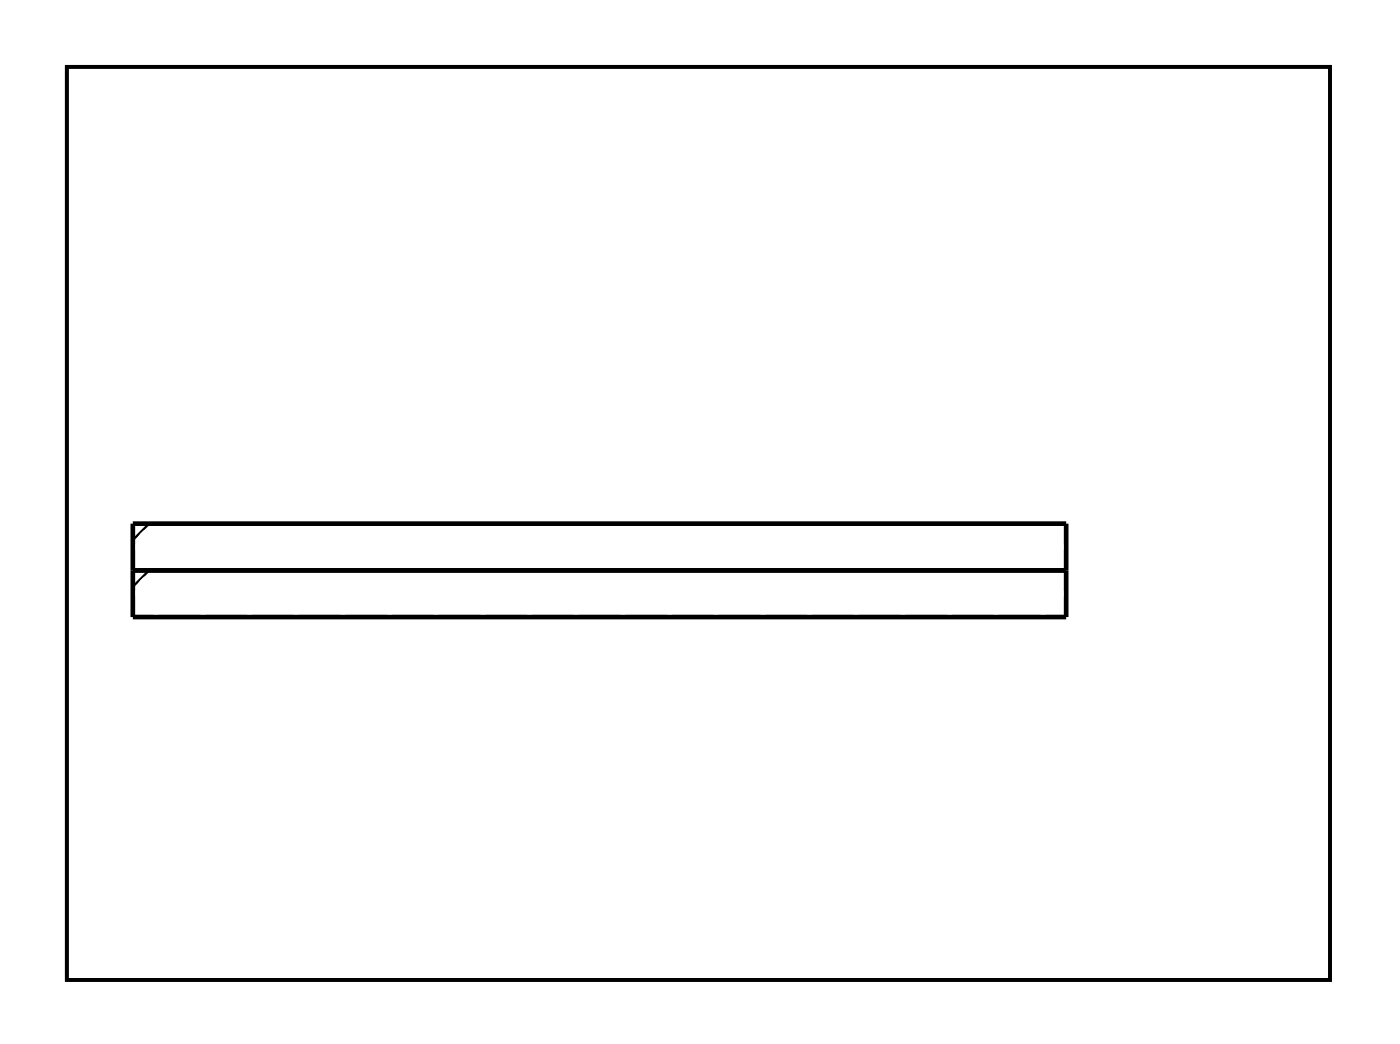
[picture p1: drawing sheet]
<svg xmlns="http://www.w3.org/2000/svg" width="76mm" height="57mm" viewBox="0 0 76 57" stroke-linecap="round" stroke-linejoin="round" font-family="sans-serif">
<path d="M3.6 3.6h68.8v49.7h-68.8z" fill="none" stroke="#000" stroke-width=".2"/>
<path d="M3.6 3.6h68.8v49.7h-68.8z" fill="none" stroke="#000" stroke-width=".05"/>
<path d="M7.2 28.5h50.8v5.1h-50.8zM7.2 31h50.8" fill="none" stroke="#000" stroke-width=".25"/>
<path d="M8.1 28.5l-.9 .9M8.1 31l-.9 .9" fill="none" stroke="#000" stroke-width=".13"/>
<circle cx="6.5" cy="40.2" r=".35" fill="#fff"/>
<circle cx="6.5" cy="40.2" r=".35" fill="none" stroke="#fff" stroke-width=".55"/>
<circle cx="61.8" cy="29.9" r=".35" fill="#fff"/>
<circle cx="61.8" cy="29.9" r=".35" fill="none" stroke="#fff" stroke-width=".55"/>
<path d="M63.6 44.7h1.5v1.6h-1.5z" fill="#fff"/>
<path d="M63.6 44.7h1.5v1.6h-1.5z" fill="none" stroke="#fff" stroke-width=".76" stroke-linecap="butt"/>
<circle cx="64.4" cy="45.5" r=".79" fill="#fff"/>
<circle cx="64.4" cy="45.5" r=".79" fill="none" stroke="#fff" stroke-width=".76" stroke-linecap="butt"/>
<circle cx="64.4" cy="37.9" r=".79" fill="#fff"/>
<circle cx="64.4" cy="37.9" r=".79" fill="none" stroke="#fff" stroke-width=".76" stroke-linecap="butt"/>
<circle cx="44.1" cy="17.1" r=".74" fill="#fff"/>
<circle cx="44.1" cy="17.1" r=".74" fill="none" stroke="#fff" stroke-width=".76" stroke-linecap="butt"/>
<circle cx="46.6" cy="17.1" r=".74" fill="#fff"/>
<circle cx="46.6" cy="17.1" r=".74" fill="none" stroke="#fff" stroke-width=".76" stroke-linecap="butt"/>
<circle cx="49.1" cy="17.1" r=".74" fill="#fff"/>
<circle cx="49.1" cy="17.1" r=".74" fill="none" stroke="#fff" stroke-width=".76" stroke-linecap="butt"/>
<circle cx="44.1" cy="6.9" r=".74" fill="#fff"/>
<circle cx="44.1" cy="6.9" r=".74" fill="none" stroke="#fff" stroke-width=".76" stroke-linecap="butt"/>
<circle cx="46.6" cy="6.9" r=".74" fill="#fff"/>
<circle cx="46.6" cy="6.9" r=".74" fill="none" stroke="#fff" stroke-width=".76" stroke-linecap="butt"/>
<circle cx="49.1" cy="6.9" r=".74" fill="#fff"/>
<circle cx="49.1" cy="6.9" r=".74" fill="none" stroke="#fff" stroke-width=".76" stroke-linecap="butt"/>
<circle cx="57.5" cy="50.6" r=".74" fill="#fff"/>
<circle cx="57.5" cy="50.6" r=".74" fill="none" stroke="#fff" stroke-width=".76" stroke-linecap="butt"/>
<circle cx="60.1" cy="50.6" r=".74" fill="#fff"/>
<circle cx="60.1" cy="50.6" r=".74" fill="none" stroke="#fff" stroke-width=".76" stroke-linecap="butt"/>
<circle cx="67.7" cy="30.3" r=".74" fill="#fff"/>
<circle cx="67.7" cy="30.3" r=".74" fill="none" stroke="#fff" stroke-width=".76" stroke-linecap="butt"/>
<circle cx="70.2" cy="30.3" r=".74" fill="#fff"/>
<circle cx="70.2" cy="30.3" r=".74" fill="none" stroke="#fff" stroke-width=".76" stroke-linecap="butt"/>
<circle cx="70.2" cy="48" r=".74" fill="#fff"/>
<circle cx="70.2" cy="48" r=".74" fill="none" stroke="#fff" stroke-width=".76" stroke-linecap="butt"/>
<circle cx="67.7" cy="48" r=".74" fill="#fff"/>
<circle cx="67.7" cy="48" r=".74" fill="none" stroke="#fff" stroke-width=".76" stroke-linecap="butt"/>
<circle cx="60.1" cy="48" r=".74" fill="#fff"/>
<circle cx="60.1" cy="48" r=".74" fill="none" stroke="#fff" stroke-width=".76" stroke-linecap="butt"/>
<circle cx="57.5" cy="48" r=".74" fill="#fff"/>
<circle cx="57.5" cy="48" r=".74" fill="none" stroke="#fff" stroke-width=".76" stroke-linecap="butt"/>
<circle cx="55" cy="48" r=".74" fill="#fff"/>
<circle cx="55" cy="48" r=".74" fill="none" stroke="#fff" stroke-width=".76" stroke-linecap="butt"/>
<circle cx="8.5" cy="6.9" r=".74" fill="#fff"/>
<circle cx="8.5" cy="6.9" r=".74" fill="none" stroke="#fff" stroke-width=".76" stroke-linecap="butt"/>
<circle cx="11" cy="6.9" r=".74" fill="#fff"/>
<circle cx="11" cy="6.9" r=".74" fill="none" stroke="#fff" stroke-width=".76" stroke-linecap="butt"/>
<circle cx="13.6" cy="6.9" r=".74" fill="#fff"/>
<circle cx="13.6" cy="6.9" r=".74" fill="none" stroke="#fff" stroke-width=".76" stroke-linecap="butt"/>
<circle cx="16.1" cy="6.9" r=".74" fill="#fff"/>
<circle cx="16.1" cy="6.9" r=".74" fill="none" stroke="#fff" stroke-width=".76" stroke-linecap="butt"/>
<circle cx="18.7" cy="6.9" r=".74" fill="#fff"/>
<circle cx="18.7" cy="6.9" r=".74" fill="none" stroke="#fff" stroke-width=".76" stroke-linecap="butt"/>
<circle cx="21.2" cy="6.9" r=".74" fill="#fff"/>
<circle cx="21.2" cy="6.9" r=".74" fill="none" stroke="#fff" stroke-width=".76" stroke-linecap="butt"/>
<circle cx="23.7" cy="6.9" r=".74" fill="#fff"/>
<circle cx="23.7" cy="6.9" r=".74" fill="none" stroke="#fff" stroke-width=".76" stroke-linecap="butt"/>
<circle cx="26.3" cy="6.9" r=".74" fill="#fff"/>
<circle cx="26.3" cy="6.9" r=".74" fill="none" stroke="#fff" stroke-width=".76" stroke-linecap="butt"/>
<circle cx="28.8" cy="6.9" r=".74" fill="#fff"/>
<circle cx="28.8" cy="6.9" r=".74" fill="none" stroke="#fff" stroke-width=".76" stroke-linecap="butt"/>
<circle cx="31.4" cy="6.9" r=".74" fill="#fff"/>
<circle cx="31.4" cy="6.9" r=".74" fill="none" stroke="#fff" stroke-width=".76" stroke-linecap="butt"/>
<circle cx="33.9" cy="6.9" r=".74" fill="#fff"/>
<circle cx="33.9" cy="6.9" r=".74" fill="none" stroke="#fff" stroke-width=".76" stroke-linecap="butt"/>
<circle cx="70.2" cy="12" r=".74" fill="#fff"/>
<circle cx="70.2" cy="12" r=".74" fill="none" stroke="#fff" stroke-width=".76" stroke-linecap="butt"/>
<circle cx="70.2" cy="14.5" r=".74" fill="#fff"/>
<circle cx="70.2" cy="14.5" r=".74" fill="none" stroke="#fff" stroke-width=".76" stroke-linecap="butt"/>
<circle cx="46.6" cy="50.6" r=".74" fill="#fff"/>
<circle cx="46.6" cy="50.6" r=".74" fill="none" stroke="#fff" stroke-width=".76" stroke-linecap="butt"/>
<circle cx="44" cy="50.6" r=".74" fill="#fff"/>
<circle cx="44" cy="50.6" r=".74" fill="none" stroke="#fff" stroke-width=".76" stroke-linecap="butt"/>
<circle cx="39" cy="50.6" r=".74" fill="#fff"/>
<circle cx="39" cy="50.6" r=".74" fill="none" stroke="#fff" stroke-width=".76" stroke-linecap="butt"/>
<circle cx="41.5" cy="50.6" r=".74" fill="#fff"/>
<circle cx="41.5" cy="50.6" r=".74" fill="none" stroke="#fff" stroke-width=".76" stroke-linecap="butt"/>
<circle cx="8.5" cy="29.8" r=".74" fill="#fff"/>
<circle cx="8.5" cy="29.8" r=".74" fill="none" stroke="#fff" stroke-width=".76" stroke-linecap="butt"/>
<circle cx="11" cy="29.8" r=".74" fill="#fff"/>
<circle cx="11" cy="29.8" r=".74" fill="none" stroke="#fff" stroke-width=".76" stroke-linecap="butt"/>
<circle cx="13.6" cy="29.8" r=".74" fill="#fff"/>
<circle cx="13.6" cy="29.8" r=".74" fill="none" stroke="#fff" stroke-width=".76" stroke-linecap="butt"/>
<circle cx="16.1" cy="29.8" r=".74" fill="#fff"/>
<circle cx="16.1" cy="29.8" r=".74" fill="none" stroke="#fff" stroke-width=".76" stroke-linecap="butt"/>
<circle cx="18.7" cy="29.8" r=".74" fill="#fff"/>
<circle cx="18.7" cy="29.8" r=".74" fill="none" stroke="#fff" stroke-width=".76" stroke-linecap="butt"/>
<circle cx="21.2" cy="29.8" r=".74" fill="#fff"/>
<circle cx="21.2" cy="29.8" r=".74" fill="none" stroke="#fff" stroke-width=".76" stroke-linecap="butt"/>
<circle cx="23.7" cy="29.8" r=".74" fill="#fff"/>
<circle cx="23.7" cy="29.8" r=".74" fill="none" stroke="#fff" stroke-width=".76" stroke-linecap="butt"/>
<circle cx="26.3" cy="29.8" r=".74" fill="#fff"/>
<circle cx="26.3" cy="29.8" r=".74" fill="none" stroke="#fff" stroke-width=".76" stroke-linecap="butt"/>
<circle cx="28.8" cy="29.8" r=".74" fill="#fff"/>
<circle cx="28.8" cy="29.8" r=".74" fill="none" stroke="#fff" stroke-width=".76" stroke-linecap="butt"/>
<circle cx="31.4" cy="29.8" r=".74" fill="#fff"/>
<circle cx="31.4" cy="29.8" r=".74" fill="none" stroke="#fff" stroke-width=".76" stroke-linecap="butt"/>
<circle cx="33.9" cy="29.8" r=".74" fill="#fff"/>
<circle cx="33.9" cy="29.8" r=".74" fill="none" stroke="#fff" stroke-width=".76" stroke-linecap="butt"/>
<circle cx="36.4" cy="29.8" r=".74" fill="#fff"/>
<circle cx="36.4" cy="29.8" r=".74" fill="none" stroke="#fff" stroke-width=".76" stroke-linecap="butt"/>
<circle cx="39" cy="29.8" r=".74" fill="#fff"/>
<circle cx="39" cy="29.8" r=".74" fill="none" stroke="#fff" stroke-width=".76" stroke-linecap="butt"/>
<circle cx="41.5" cy="29.8" r=".74" fill="#fff"/>
<circle cx="41.5" cy="29.8" r=".74" fill="none" stroke="#fff" stroke-width=".76" stroke-linecap="butt"/>
<circle cx="44.1" cy="29.8" r=".74" fill="#fff"/>
<circle cx="44.1" cy="29.8" r=".74" fill="none" stroke="#fff" stroke-width=".76" stroke-linecap="butt"/>
<circle cx="46.6" cy="29.8" r=".74" fill="#fff"/>
<circle cx="46.6" cy="29.8" r=".74" fill="none" stroke="#fff" stroke-width=".76" stroke-linecap="butt"/>
<circle cx="49.1" cy="29.8" r=".74" fill="#fff"/>
<circle cx="49.1" cy="29.8" r=".74" fill="none" stroke="#fff" stroke-width=".76" stroke-linecap="butt"/>
<circle cx="51.7" cy="29.8" r=".74" fill="#fff"/>
<circle cx="51.7" cy="29.8" r=".74" fill="none" stroke="#fff" stroke-width=".76" stroke-linecap="butt"/>
<circle cx="54.2" cy="29.8" r=".74" fill="#fff"/>
<circle cx="54.2" cy="29.8" r=".74" fill="none" stroke="#fff" stroke-width=".76" stroke-linecap="butt"/>
<circle cx="56.8" cy="29.8" r=".74" fill="#fff"/>
<circle cx="56.8" cy="29.8" r=".74" fill="none" stroke="#fff" stroke-width=".76" stroke-linecap="butt"/>
<circle cx="8.5" cy="29.8" r=".74" fill="#fff"/>
<circle cx="8.5" cy="29.8" r=".74" fill="none" stroke="#fff" stroke-width=".76" stroke-linecap="butt"/>
<circle cx="11" cy="29.8" r=".74" fill="#fff"/>
<circle cx="11" cy="29.8" r=".74" fill="none" stroke="#fff" stroke-width=".76" stroke-linecap="butt"/>
<circle cx="13.6" cy="29.8" r=".74" fill="#fff"/>
<circle cx="13.6" cy="29.8" r=".74" fill="none" stroke="#fff" stroke-width=".76" stroke-linecap="butt"/>
<circle cx="16.1" cy="29.8" r=".74" fill="#fff"/>
<circle cx="16.1" cy="29.8" r=".74" fill="none" stroke="#fff" stroke-width=".76" stroke-linecap="butt"/>
<circle cx="18.7" cy="29.8" r=".74" fill="#fff"/>
<circle cx="18.7" cy="29.8" r=".74" fill="none" stroke="#fff" stroke-width=".76" stroke-linecap="butt"/>
<circle cx="21.2" cy="29.8" r=".74" fill="#fff"/>
<circle cx="21.2" cy="29.8" r=".74" fill="none" stroke="#fff" stroke-width=".76" stroke-linecap="butt"/>
<circle cx="23.7" cy="29.8" r=".74" fill="#fff"/>
<circle cx="23.7" cy="29.8" r=".74" fill="none" stroke="#fff" stroke-width=".76" stroke-linecap="butt"/>
<circle cx="26.3" cy="29.8" r=".74" fill="#fff"/>
<circle cx="26.3" cy="29.8" r=".74" fill="none" stroke="#fff" stroke-width=".76" stroke-linecap="butt"/>
<circle cx="28.8" cy="29.8" r=".74" fill="#fff"/>
<circle cx="28.8" cy="29.8" r=".74" fill="none" stroke="#fff" stroke-width=".76" stroke-linecap="butt"/>
<circle cx="31.4" cy="29.8" r=".74" fill="#fff"/>
<circle cx="31.4" cy="29.8" r=".74" fill="none" stroke="#fff" stroke-width=".76" stroke-linecap="butt"/>
<circle cx="33.9" cy="29.8" r=".74" fill="#fff"/>
<circle cx="33.9" cy="29.8" r=".74" fill="none" stroke="#fff" stroke-width=".76" stroke-linecap="butt"/>
<circle cx="36.4" cy="29.8" r=".74" fill="#fff"/>
<circle cx="36.4" cy="29.8" r=".74" fill="none" stroke="#fff" stroke-width=".76" stroke-linecap="butt"/>
<circle cx="39" cy="29.8" r=".74" fill="#fff"/>
<circle cx="39" cy="29.8" r=".74" fill="none" stroke="#fff" stroke-width=".76" stroke-linecap="butt"/>
<circle cx="41.5" cy="29.8" r=".74" fill="#fff"/>
<circle cx="41.5" cy="29.8" r=".74" fill="none" stroke="#fff" stroke-width=".76" stroke-linecap="butt"/>
<circle cx="44.1" cy="29.8" r=".74" fill="#fff"/>
<circle cx="44.1" cy="29.8" r=".74" fill="none" stroke="#fff" stroke-width=".76" stroke-linecap="butt"/>
<circle cx="46.6" cy="29.8" r=".74" fill="#fff"/>
<circle cx="46.6" cy="29.8" r=".74" fill="none" stroke="#fff" stroke-width=".76" stroke-linecap="butt"/>
<circle cx="49.1" cy="29.8" r=".74" fill="#fff"/>
<circle cx="49.1" cy="29.8" r=".74" fill="none" stroke="#fff" stroke-width=".76" stroke-linecap="butt"/>
<circle cx="51.7" cy="29.8" r=".74" fill="#fff"/>
<circle cx="51.7" cy="29.8" r=".74" fill="none" stroke="#fff" stroke-width=".76" stroke-linecap="butt"/>
<circle cx="54.2" cy="29.8" r=".74" fill="#fff"/>
<circle cx="54.2" cy="29.8" r=".74" fill="none" stroke="#fff" stroke-width=".76" stroke-linecap="butt"/>
<circle cx="56.8" cy="29.8" r=".74" fill="#fff"/>
<circle cx="56.8" cy="29.8" r=".74" fill="none" stroke="#fff" stroke-width=".76" stroke-linecap="butt"/>
<circle cx="8.5" cy="32.3" r=".74" fill="#fff"/>
<circle cx="8.5" cy="32.3" r=".74" fill="none" stroke="#fff" stroke-width=".76" stroke-linecap="butt"/>
<circle cx="11" cy="32.3" r=".74" fill="#fff"/>
<circle cx="11" cy="32.3" r=".74" fill="none" stroke="#fff" stroke-width=".76" stroke-linecap="butt"/>
<circle cx="13.6" cy="32.3" r=".74" fill="#fff"/>
<circle cx="13.6" cy="32.3" r=".74" fill="none" stroke="#fff" stroke-width=".76" stroke-linecap="butt"/>
<circle cx="16.1" cy="32.3" r=".74" fill="#fff"/>
<circle cx="16.1" cy="32.3" r=".74" fill="none" stroke="#fff" stroke-width=".76" stroke-linecap="butt"/>
<circle cx="18.7" cy="32.3" r=".74" fill="#fff"/>
<circle cx="18.7" cy="32.3" r=".74" fill="none" stroke="#fff" stroke-width=".76" stroke-linecap="butt"/>
<circle cx="21.2" cy="32.3" r=".74" fill="#fff"/>
<circle cx="21.2" cy="32.3" r=".74" fill="none" stroke="#fff" stroke-width=".76" stroke-linecap="butt"/>
<circle cx="23.7" cy="32.3" r=".74" fill="#fff"/>
<circle cx="23.7" cy="32.3" r=".74" fill="none" stroke="#fff" stroke-width=".76" stroke-linecap="butt"/>
<circle cx="26.3" cy="32.3" r=".74" fill="#fff"/>
<circle cx="26.3" cy="32.3" r=".74" fill="none" stroke="#fff" stroke-width=".76" stroke-linecap="butt"/>
<circle cx="28.8" cy="32.3" r=".74" fill="#fff"/>
<circle cx="28.8" cy="32.3" r=".74" fill="none" stroke="#fff" stroke-width=".76" stroke-linecap="butt"/>
<circle cx="31.4" cy="32.3" r=".74" fill="#fff"/>
<circle cx="31.4" cy="32.3" r=".74" fill="none" stroke="#fff" stroke-width=".76" stroke-linecap="butt"/>
<circle cx="33.9" cy="32.3" r=".74" fill="#fff"/>
<circle cx="33.9" cy="32.3" r=".74" fill="none" stroke="#fff" stroke-width=".76" stroke-linecap="butt"/>
<circle cx="36.4" cy="32.3" r=".74" fill="#fff"/>
<circle cx="36.4" cy="32.3" r=".74" fill="none" stroke="#fff" stroke-width=".76" stroke-linecap="butt"/>
<circle cx="39" cy="32.3" r=".74" fill="#fff"/>
<circle cx="39" cy="32.3" r=".74" fill="none" stroke="#fff" stroke-width=".76" stroke-linecap="butt"/>
<circle cx="41.5" cy="32.3" r=".74" fill="#fff"/>
<circle cx="41.5" cy="32.3" r=".74" fill="none" stroke="#fff" stroke-width=".76" stroke-linecap="butt"/>
<circle cx="44.1" cy="32.3" r=".74" fill="#fff"/>
<circle cx="44.1" cy="32.3" r=".74" fill="none" stroke="#fff" stroke-width=".76" stroke-linecap="butt"/>
<circle cx="46.6" cy="32.3" r=".74" fill="#fff"/>
<circle cx="46.6" cy="32.3" r=".74" fill="none" stroke="#fff" stroke-width=".76" stroke-linecap="butt"/>
<circle cx="49.1" cy="32.3" r=".74" fill="#fff"/>
<circle cx="49.1" cy="32.3" r=".74" fill="none" stroke="#fff" stroke-width=".76" stroke-linecap="butt"/>
<circle cx="51.7" cy="32.3" r=".74" fill="#fff"/>
<circle cx="51.7" cy="32.3" r=".74" fill="none" stroke="#fff" stroke-width=".76" stroke-linecap="butt"/>
<circle cx="54.2" cy="32.3" r=".74" fill="#fff"/>
<circle cx="54.2" cy="32.3" r=".74" fill="none" stroke="#fff" stroke-width=".76" stroke-linecap="butt"/>
<circle cx="56.8" cy="32.3" r=".74" fill="#fff"/>
<circle cx="56.8" cy="32.3" r=".74" fill="none" stroke="#fff" stroke-width=".76" stroke-linecap="butt"/>
<circle cx="8.5" cy="32.3" r=".74" fill="#fff"/>
<circle cx="8.5" cy="32.3" r=".74" fill="none" stroke="#fff" stroke-width=".76" stroke-linecap="butt"/>
<circle cx="11" cy="32.3" r=".74" fill="#fff"/>
<circle cx="11" cy="32.3" r=".74" fill="none" stroke="#fff" stroke-width=".76" stroke-linecap="butt"/>
<circle cx="13.6" cy="32.3" r=".74" fill="#fff"/>
<circle cx="13.6" cy="32.3" r=".74" fill="none" stroke="#fff" stroke-width=".76" stroke-linecap="butt"/>
<circle cx="16.1" cy="32.3" r=".74" fill="#fff"/>
<circle cx="16.1" cy="32.3" r=".74" fill="none" stroke="#fff" stroke-width=".76" stroke-linecap="butt"/>
<circle cx="18.7" cy="32.3" r=".74" fill="#fff"/>
<circle cx="18.7" cy="32.3" r=".74" fill="none" stroke="#fff" stroke-width=".76" stroke-linecap="butt"/>
<circle cx="21.2" cy="32.3" r=".74" fill="#fff"/>
<circle cx="21.2" cy="32.3" r=".74" fill="none" stroke="#fff" stroke-width=".76" stroke-linecap="butt"/>
<circle cx="23.7" cy="32.3" r=".74" fill="#fff"/>
<circle cx="23.7" cy="32.3" r=".74" fill="none" stroke="#fff" stroke-width=".76" stroke-linecap="butt"/>
<circle cx="26.3" cy="32.3" r=".74" fill="#fff"/>
<circle cx="26.3" cy="32.3" r=".74" fill="none" stroke="#fff" stroke-width=".76" stroke-linecap="butt"/>
<circle cx="28.8" cy="32.3" r=".74" fill="#fff"/>
<circle cx="28.8" cy="32.3" r=".74" fill="none" stroke="#fff" stroke-width=".76" stroke-linecap="butt"/>
<circle cx="31.4" cy="32.3" r=".74" fill="#fff"/>
<circle cx="31.4" cy="32.3" r=".74" fill="none" stroke="#fff" stroke-width=".76" stroke-linecap="butt"/>
<circle cx="33.9" cy="32.3" r=".74" fill="#fff"/>
<circle cx="33.9" cy="32.3" r=".74" fill="none" stroke="#fff" stroke-width=".76" stroke-linecap="butt"/>
<circle cx="36.4" cy="32.3" r=".74" fill="#fff"/>
<circle cx="36.4" cy="32.3" r=".74" fill="none" stroke="#fff" stroke-width=".76" stroke-linecap="butt"/>
<circle cx="39" cy="32.3" r=".74" fill="#fff"/>
<circle cx="39" cy="32.3" r=".74" fill="none" stroke="#fff" stroke-width=".76" stroke-linecap="butt"/>
<circle cx="41.5" cy="32.3" r=".74" fill="#fff"/>
<circle cx="41.5" cy="32.3" r=".74" fill="none" stroke="#fff" stroke-width=".76" stroke-linecap="butt"/>
<circle cx="44.1" cy="32.3" r=".74" fill="#fff"/>
<circle cx="44.1" cy="32.3" r=".74" fill="none" stroke="#fff" stroke-width=".76" stroke-linecap="butt"/>
<circle cx="46.6" cy="32.3" r=".74" fill="#fff"/>
<circle cx="46.6" cy="32.3" r=".74" fill="none" stroke="#fff" stroke-width=".76" stroke-linecap="butt"/>
<circle cx="49.1" cy="32.3" r=".74" fill="#fff"/>
<circle cx="49.1" cy="32.3" r=".74" fill="none" stroke="#fff" stroke-width=".76" stroke-linecap="butt"/>
<circle cx="51.7" cy="32.3" r=".74" fill="#fff"/>
<circle cx="51.7" cy="32.3" r=".74" fill="none" stroke="#fff" stroke-width=".76" stroke-linecap="butt"/>
<circle cx="54.2" cy="32.3" r=".74" fill="#fff"/>
<circle cx="54.2" cy="32.3" r=".74" fill="none" stroke="#fff" stroke-width=".76" stroke-linecap="butt"/>
<circle cx="56.8" cy="32.3" r=".74" fill="#fff"/>
<circle cx="56.8" cy="32.3" r=".74" fill="none" stroke="#fff" stroke-width=".76" stroke-linecap="butt"/>
<circle cx="42" cy="12.5" r=".7" fill="#fff"/>
<circle cx="42" cy="12.5" r=".7" fill="none" stroke="#fff" stroke-width=".76" stroke-linecap="butt"/>
<circle cx="39.5" cy="12.5" r=".7" fill="#fff"/>
<circle cx="39.5" cy="12.5" r=".7" fill="none" stroke="#fff" stroke-width=".76" stroke-linecap="butt"/>
<circle cx="36.9" cy="12.5" r=".7" fill="#fff"/>
<circle cx="36.9" cy="12.5" r=".7" fill="none" stroke="#fff" stroke-width=".76" stroke-linecap="butt"/>
<circle cx="48.6" cy="9.4" r=".7" fill="#fff"/>
<circle cx="48.6" cy="9.4" r=".7" fill="none" stroke="#fff" stroke-width=".76" stroke-linecap="butt"/>
<circle cx="38.5" cy="9.4" r=".7" fill="#fff"/>
<circle cx="38.5" cy="9.4" r=".7" fill="none" stroke="#fff" stroke-width=".76" stroke-linecap="butt"/>
<circle cx="33.9" cy="50.6" r=".74" fill="#fff"/>
<circle cx="33.9" cy="50.6" r=".74" fill="none" stroke="#fff" stroke-width=".76" stroke-linecap="butt"/>
<circle cx="36.4" cy="50.6" r=".74" fill="#fff"/>
<circle cx="36.4" cy="50.6" r=".74" fill="none" stroke="#fff" stroke-width=".76" stroke-linecap="butt"/>
<circle cx="70.2" cy="6.9" r=".74" fill="#fff"/>
<circle cx="70.2" cy="6.9" r=".74" fill="none" stroke="#fff" stroke-width=".76" stroke-linecap="butt"/>
<circle cx="70.2" cy="9.4" r=".74" fill="#fff"/>
<circle cx="70.2" cy="9.4" r=".74" fill="none" stroke="#fff" stroke-width=".76" stroke-linecap="butt"/>
<circle cx="28.8" cy="37.9" r=".7" fill="#fff"/>
<circle cx="28.8" cy="37.9" r=".7" fill="none" stroke="#fff" stroke-width=".76" stroke-linecap="butt"/>
<circle cx="28.8" cy="48" r=".7" fill="#fff"/>
<circle cx="28.8" cy="48" r=".7" fill="none" stroke="#fff" stroke-width=".76" stroke-linecap="butt"/>
<circle cx="8.5" cy="44.5" r=".7" fill="#fff"/>
<circle cx="8.5" cy="44.5" r=".7" fill="none" stroke="#fff" stroke-width=".76" stroke-linecap="butt"/>
<circle cx="18.6" cy="44.5" r=".7" fill="#fff"/>
<circle cx="18.6" cy="44.5" r=".7" fill="none" stroke="#fff" stroke-width=".76" stroke-linecap="butt"/>
<circle cx="8.5" cy="47" r=".7" fill="#fff"/>
<circle cx="8.5" cy="47" r=".7" fill="none" stroke="#fff" stroke-width=".76" stroke-linecap="butt"/>
<circle cx="18.6" cy="47" r=".7" fill="#fff"/>
<circle cx="18.6" cy="47" r=".7" fill="none" stroke="#fff" stroke-width=".76" stroke-linecap="butt"/>
<circle cx="26.3" cy="37.9" r=".7" fill="#fff"/>
<circle cx="26.3" cy="37.9" r=".7" fill="none" stroke="#fff" stroke-width=".76" stroke-linecap="butt"/>
<circle cx="26.3" cy="48" r=".7" fill="#fff"/>
<circle cx="26.3" cy="48" r=".7" fill="none" stroke="#fff" stroke-width=".76" stroke-linecap="butt"/>
<circle cx="21.2" cy="37.9" r=".7" fill="#fff"/>
<circle cx="21.2" cy="37.9" r=".7" fill="none" stroke="#fff" stroke-width=".76" stroke-linecap="butt"/>
<circle cx="21.2" cy="48" r=".7" fill="#fff"/>
<circle cx="21.2" cy="48" r=".7" fill="none" stroke="#fff" stroke-width=".76" stroke-linecap="butt"/>
<circle cx="31.3" cy="40.4" r=".64" fill="#fff"/>
<circle cx="31.3" cy="40.4" r=".64" fill="none" stroke="#fff" stroke-width=".76" stroke-linecap="butt"/>
<circle cx="31.3" cy="37.9" r=".64" fill="#fff"/>
<circle cx="31.3" cy="37.9" r=".64" fill="none" stroke="#fff" stroke-width=".76" stroke-linecap="butt"/>
<circle cx="18.6" cy="40.4" r=".64" fill="#fff"/>
<circle cx="18.6" cy="40.4" r=".64" fill="none" stroke="#fff" stroke-width=".76" stroke-linecap="butt"/>
<circle cx="18.6" cy="37.9" r=".64" fill="#fff"/>
<circle cx="18.6" cy="37.9" r=".64" fill="none" stroke="#fff" stroke-width=".76" stroke-linecap="butt"/>
<circle cx="23.7" cy="40.4" r=".64" fill="#fff"/>
<circle cx="23.7" cy="40.4" r=".64" fill="none" stroke="#fff" stroke-width=".76" stroke-linecap="butt"/>
<circle cx="23.7" cy="37.9" r=".64" fill="#fff"/>
<circle cx="23.7" cy="37.9" r=".64" fill="none" stroke="#fff" stroke-width=".76" stroke-linecap="butt"/>
<path d="M63.7 24h1.4v1.4h-1.4z" fill="#fff"/>
<path d="M63.7 24h1.4v1.4h-1.4z" fill="none" stroke="#fff" stroke-width=".76" stroke-linecap="butt"/>
<circle cx="64.4" cy="24.7" r=".7" fill="#fff"/>
<circle cx="64.4" cy="24.7" r=".7" fill="none" stroke="#fff" stroke-width=".76" stroke-linecap="butt"/>
<circle cx="56.8" cy="24.7" r=".7" fill="#fff"/>
<circle cx="56.8" cy="24.7" r=".7" fill="none" stroke="#fff" stroke-width=".76" stroke-linecap="butt"/>
<circle cx="64.4" cy="22.1" r=".7" fill="#fff"/>
<circle cx="64.4" cy="22.1" r=".7" fill="none" stroke="#fff" stroke-width=".76" stroke-linecap="butt"/>
<circle cx="56.8" cy="22.1" r=".7" fill="#fff"/>
<circle cx="56.8" cy="22.1" r=".7" fill="none" stroke="#fff" stroke-width=".76" stroke-linecap="butt"/>
<circle cx="64.4" cy="19.6" r=".7" fill="#fff"/>
<circle cx="64.4" cy="19.6" r=".7" fill="none" stroke="#fff" stroke-width=".76" stroke-linecap="butt"/>
<circle cx="56.8" cy="19.6" r=".7" fill="#fff"/>
<circle cx="56.8" cy="19.6" r=".7" fill="none" stroke="#fff" stroke-width=".76" stroke-linecap="butt"/>
<circle cx="64.4" cy="17.1" r=".7" fill="#fff"/>
<circle cx="64.4" cy="17.1" r=".7" fill="none" stroke="#fff" stroke-width=".76" stroke-linecap="butt"/>
<circle cx="56.8" cy="17.1" r=".7" fill="#fff"/>
<circle cx="56.8" cy="17.1" r=".7" fill="none" stroke="#fff" stroke-width=".76" stroke-linecap="butt"/>
<circle cx="64.4" cy="14.5" r=".7" fill="#fff"/>
<circle cx="64.4" cy="14.5" r=".7" fill="none" stroke="#fff" stroke-width=".76" stroke-linecap="butt"/>
<circle cx="56.8" cy="14.5" r=".7" fill="#fff"/>
<circle cx="56.8" cy="14.5" r=".7" fill="none" stroke="#fff" stroke-width=".76" stroke-linecap="butt"/>
<circle cx="64.4" cy="12" r=".7" fill="#fff"/>
<circle cx="64.4" cy="12" r=".7" fill="none" stroke="#fff" stroke-width=".76" stroke-linecap="butt"/>
<circle cx="56.8" cy="12" r=".7" fill="#fff"/>
<circle cx="56.8" cy="12" r=".7" fill="none" stroke="#fff" stroke-width=".76" stroke-linecap="butt"/>
<circle cx="64.4" cy="9.4" r=".7" fill="#fff"/>
<circle cx="64.4" cy="9.4" r=".7" fill="none" stroke="#fff" stroke-width=".76" stroke-linecap="butt"/>
<circle cx="56.8" cy="9.4" r=".7" fill="#fff"/>
<circle cx="56.8" cy="9.4" r=".7" fill="none" stroke="#fff" stroke-width=".76" stroke-linecap="butt"/>
<circle cx="64.4" cy="6.9" r=".7" fill="#fff"/>
<circle cx="64.4" cy="6.9" r=".7" fill="none" stroke="#fff" stroke-width=".76" stroke-linecap="butt"/>
<circle cx="56.8" cy="6.9" r=".7" fill="#fff"/>
<circle cx="56.8" cy="6.9" r=".7" fill="none" stroke="#fff" stroke-width=".76" stroke-linecap="butt"/>
<path d="M55 42.2h1.5v1.6h-1.5z" fill="#fff"/>
<path d="M55 42.2h1.5v1.6h-1.5z" fill="none" stroke="#fff" stroke-width=".76" stroke-linecap="butt"/>
<circle cx="55.7" cy="43" r=".79" fill="#fff"/>
<circle cx="55.7" cy="43" r=".79" fill="none" stroke="#fff" stroke-width=".76" stroke-linecap="butt"/>
<circle cx="55.7" cy="35.4" r=".79" fill="#fff"/>
<circle cx="55.7" cy="35.4" r=".79" fill="none" stroke="#fff" stroke-width=".76" stroke-linecap="butt"/>
<path d="M51 37.2h1.4v1.4h-1.4z" fill="#fff"/>
<path d="M51 37.2h1.4v1.4h-1.4z" fill="none" stroke="#fff" stroke-width=".76" stroke-linecap="butt"/>
<circle cx="51.7" cy="37.9" r=".7" fill="#fff"/>
<circle cx="51.7" cy="37.9" r=".7" fill="none" stroke="#fff" stroke-width=".76" stroke-linecap="butt"/>
<circle cx="51.7" cy="45.5" r=".7" fill="#fff"/>
<circle cx="51.7" cy="45.5" r=".7" fill="none" stroke="#fff" stroke-width=".76" stroke-linecap="butt"/>
<circle cx="49.1" cy="37.9" r=".7" fill="#fff"/>
<circle cx="49.1" cy="37.9" r=".7" fill="none" stroke="#fff" stroke-width=".76" stroke-linecap="butt"/>
<circle cx="49.1" cy="45.5" r=".7" fill="#fff"/>
<circle cx="49.1" cy="45.5" r=".7" fill="none" stroke="#fff" stroke-width=".76" stroke-linecap="butt"/>
<circle cx="46.6" cy="37.9" r=".7" fill="#fff"/>
<circle cx="46.6" cy="37.9" r=".7" fill="none" stroke="#fff" stroke-width=".76" stroke-linecap="butt"/>
<circle cx="46.6" cy="45.5" r=".7" fill="#fff"/>
<circle cx="46.6" cy="45.5" r=".7" fill="none" stroke="#fff" stroke-width=".76" stroke-linecap="butt"/>
<circle cx="44" cy="37.9" r=".7" fill="#fff"/>
<circle cx="44" cy="37.9" r=".7" fill="none" stroke="#fff" stroke-width=".76" stroke-linecap="butt"/>
<circle cx="44" cy="45.5" r=".7" fill="#fff"/>
<circle cx="44" cy="45.5" r=".7" fill="none" stroke="#fff" stroke-width=".76" stroke-linecap="butt"/>
<circle cx="41.5" cy="37.9" r=".7" fill="#fff"/>
<circle cx="41.5" cy="37.9" r=".7" fill="none" stroke="#fff" stroke-width=".76" stroke-linecap="butt"/>
<circle cx="41.5" cy="45.5" r=".7" fill="#fff"/>
<circle cx="41.5" cy="45.5" r=".7" fill="none" stroke="#fff" stroke-width=".76" stroke-linecap="butt"/>
<circle cx="39" cy="37.9" r=".7" fill="#fff"/>
<circle cx="39" cy="37.9" r=".7" fill="none" stroke="#fff" stroke-width=".76" stroke-linecap="butt"/>
<circle cx="39" cy="45.5" r=".7" fill="#fff"/>
<circle cx="39" cy="45.5" r=".7" fill="none" stroke="#fff" stroke-width=".76" stroke-linecap="butt"/>
<circle cx="36.4" cy="37.9" r=".7" fill="#fff"/>
<circle cx="36.4" cy="37.9" r=".7" fill="none" stroke="#fff" stroke-width=".76" stroke-linecap="butt"/>
<circle cx="36.4" cy="45.5" r=".7" fill="#fff"/>
<circle cx="36.4" cy="45.5" r=".7" fill="none" stroke="#fff" stroke-width=".76" stroke-linecap="butt"/>
<circle cx="33.9" cy="37.9" r=".7" fill="#fff"/>
<circle cx="33.9" cy="37.9" r=".7" fill="none" stroke="#fff" stroke-width=".76" stroke-linecap="butt"/>
<circle cx="33.9" cy="45.5" r=".7" fill="#fff"/>
<circle cx="33.9" cy="45.5" r=".7" fill="none" stroke="#fff" stroke-width=".76" stroke-linecap="butt"/>
<path d="M7.8 23.5h1.4v1.4h-1.4z" fill="#fff"/>
<path d="M7.8 23.5h1.4v1.4h-1.4z" fill="none" stroke="#fff" stroke-width=".76" stroke-linecap="butt"/>
<circle cx="8.5" cy="24.2" r=".7" fill="#fff"/>
<circle cx="8.5" cy="24.2" r=".7" fill="none" stroke="#fff" stroke-width=".76" stroke-linecap="butt"/>
<circle cx="8.5" cy="16.6" r=".7" fill="#fff"/>
<circle cx="8.5" cy="16.6" r=".7" fill="none" stroke="#fff" stroke-width=".76" stroke-linecap="butt"/>
<circle cx="11" cy="24.2" r=".7" fill="#fff"/>
<circle cx="11" cy="24.2" r=".7" fill="none" stroke="#fff" stroke-width=".76" stroke-linecap="butt"/>
<circle cx="11" cy="16.6" r=".7" fill="#fff"/>
<circle cx="11" cy="16.6" r=".7" fill="none" stroke="#fff" stroke-width=".76" stroke-linecap="butt"/>
<circle cx="13.6" cy="24.2" r=".7" fill="#fff"/>
<circle cx="13.6" cy="24.2" r=".7" fill="none" stroke="#fff" stroke-width=".76" stroke-linecap="butt"/>
<circle cx="13.6" cy="16.6" r=".7" fill="#fff"/>
<circle cx="13.6" cy="16.6" r=".7" fill="none" stroke="#fff" stroke-width=".76" stroke-linecap="butt"/>
<circle cx="16.1" cy="24.2" r=".7" fill="#fff"/>
<circle cx="16.1" cy="24.2" r=".7" fill="none" stroke="#fff" stroke-width=".76" stroke-linecap="butt"/>
<circle cx="16.1" cy="16.6" r=".7" fill="#fff"/>
<circle cx="16.1" cy="16.6" r=".7" fill="none" stroke="#fff" stroke-width=".76" stroke-linecap="butt"/>
<circle cx="18.7" cy="24.2" r=".7" fill="#fff"/>
<circle cx="18.7" cy="24.2" r=".7" fill="none" stroke="#fff" stroke-width=".76" stroke-linecap="butt"/>
<circle cx="18.7" cy="16.6" r=".7" fill="#fff"/>
<circle cx="18.7" cy="16.6" r=".7" fill="none" stroke="#fff" stroke-width=".76" stroke-linecap="butt"/>
<circle cx="21.2" cy="24.2" r=".7" fill="#fff"/>
<circle cx="21.2" cy="24.2" r=".7" fill="none" stroke="#fff" stroke-width=".76" stroke-linecap="butt"/>
<circle cx="21.2" cy="16.6" r=".7" fill="#fff"/>
<circle cx="21.2" cy="16.6" r=".7" fill="none" stroke="#fff" stroke-width=".76" stroke-linecap="butt"/>
<circle cx="23.7" cy="24.2" r=".7" fill="#fff"/>
<circle cx="23.7" cy="24.2" r=".7" fill="none" stroke="#fff" stroke-width=".76" stroke-linecap="butt"/>
<circle cx="23.7" cy="16.6" r=".7" fill="#fff"/>
<circle cx="23.7" cy="16.6" r=".7" fill="none" stroke="#fff" stroke-width=".76" stroke-linecap="butt"/>
<circle cx="26.3" cy="24.2" r=".7" fill="#fff"/>
<circle cx="26.3" cy="24.2" r=".7" fill="none" stroke="#fff" stroke-width=".76" stroke-linecap="butt"/>
<circle cx="26.3" cy="16.6" r=".7" fill="#fff"/>
<circle cx="26.3" cy="16.6" r=".7" fill="none" stroke="#fff" stroke-width=".76" stroke-linecap="butt"/>
<circle cx="28.8" cy="24.2" r=".7" fill="#fff"/>
<circle cx="28.8" cy="24.2" r=".7" fill="none" stroke="#fff" stroke-width=".76" stroke-linecap="butt"/>
<circle cx="28.8" cy="16.6" r=".7" fill="#fff"/>
<circle cx="28.8" cy="16.6" r=".7" fill="none" stroke="#fff" stroke-width=".76" stroke-linecap="butt"/>
<circle cx="31.4" cy="24.2" r=".7" fill="#fff"/>
<circle cx="31.4" cy="24.2" r=".7" fill="none" stroke="#fff" stroke-width=".76" stroke-linecap="butt"/>
<circle cx="31.4" cy="16.6" r=".7" fill="#fff"/>
<circle cx="31.4" cy="16.6" r=".7" fill="none" stroke="#fff" stroke-width=".76" stroke-linecap="butt"/>
<path d="M39.3 21.9h1.4v1.4h-1.4z" fill="#fff"/>
<path d="M39.3 21.9h1.4v1.4h-1.4z" fill="none" stroke="#fff" stroke-width=".76" stroke-linecap="butt"/>
<circle cx="40" cy="22.6" r=".7" fill="#fff"/>
<circle cx="40" cy="22.6" r=".7" fill="none" stroke="#fff" stroke-width=".76" stroke-linecap="butt"/>
<circle cx="47.6" cy="22.6" r=".7" fill="#fff"/>
<circle cx="47.6" cy="22.6" r=".7" fill="none" stroke="#fff" stroke-width=".76" stroke-linecap="butt"/>
<circle cx="40" cy="25.2" r=".7" fill="#fff"/>
<circle cx="40" cy="25.2" r=".7" fill="none" stroke="#fff" stroke-width=".76" stroke-linecap="butt"/>
<circle cx="47.6" cy="25.2" r=".7" fill="#fff"/>
<circle cx="47.6" cy="25.2" r=".7" fill="none" stroke="#fff" stroke-width=".76" stroke-linecap="butt"/>
<circle cx="52.2" cy="17.1" r=".7" fill="#fff"/>
<circle cx="52.2" cy="17.1" r=".7" fill="none" stroke="#fff" stroke-width=".76" stroke-linecap="butt"/>
<circle cx="52.2" cy="6.9" r=".7" fill="#fff"/>
<circle cx="52.2" cy="6.9" r=".7" fill="none" stroke="#fff" stroke-width=".76" stroke-linecap="butt"/>
<circle cx="49.1" cy="20.1" r=".7" fill="#fff"/>
<circle cx="49.1" cy="20.1" r=".7" fill="none" stroke="#fff" stroke-width=".76" stroke-linecap="butt"/>
<circle cx="39" cy="20.1" r=".7" fill="#fff"/>
<circle cx="39" cy="20.1" r=".7" fill="none" stroke="#fff" stroke-width=".76" stroke-linecap="butt"/>
<circle cx="8.5" cy="50.6" r=".74" fill="#fff"/>
<circle cx="8.5" cy="50.6" r=".74" fill="none" stroke="#fff" stroke-width=".76" stroke-linecap="butt"/>
<circle cx="11" cy="50.6" r=".74" fill="#fff"/>
<circle cx="11" cy="50.6" r=".74" fill="none" stroke="#fff" stroke-width=".76" stroke-linecap="butt"/>
<circle cx="13.6" cy="50.6" r=".74" fill="#fff"/>
<circle cx="13.6" cy="50.6" r=".74" fill="none" stroke="#fff" stroke-width=".76" stroke-linecap="butt"/>
<circle cx="16.1" cy="50.6" r=".74" fill="#fff"/>
<circle cx="16.1" cy="50.6" r=".74" fill="none" stroke="#fff" stroke-width=".76" stroke-linecap="butt"/>
<circle cx="18.6" cy="50.6" r=".74" fill="#fff"/>
<circle cx="18.6" cy="50.6" r=".74" fill="none" stroke="#fff" stroke-width=".76" stroke-linecap="butt"/>
<circle cx="21.2" cy="50.6" r=".74" fill="#fff"/>
<circle cx="21.2" cy="50.6" r=".74" fill="none" stroke="#fff" stroke-width=".76" stroke-linecap="butt"/>
<circle cx="23.7" cy="50.6" r=".74" fill="#fff"/>
<circle cx="23.7" cy="50.6" r=".74" fill="none" stroke="#fff" stroke-width=".76" stroke-linecap="butt"/>
<circle cx="26.3" cy="50.6" r=".74" fill="#fff"/>
<circle cx="26.3" cy="50.6" r=".74" fill="none" stroke="#fff" stroke-width=".76" stroke-linecap="butt"/>
</svg>
